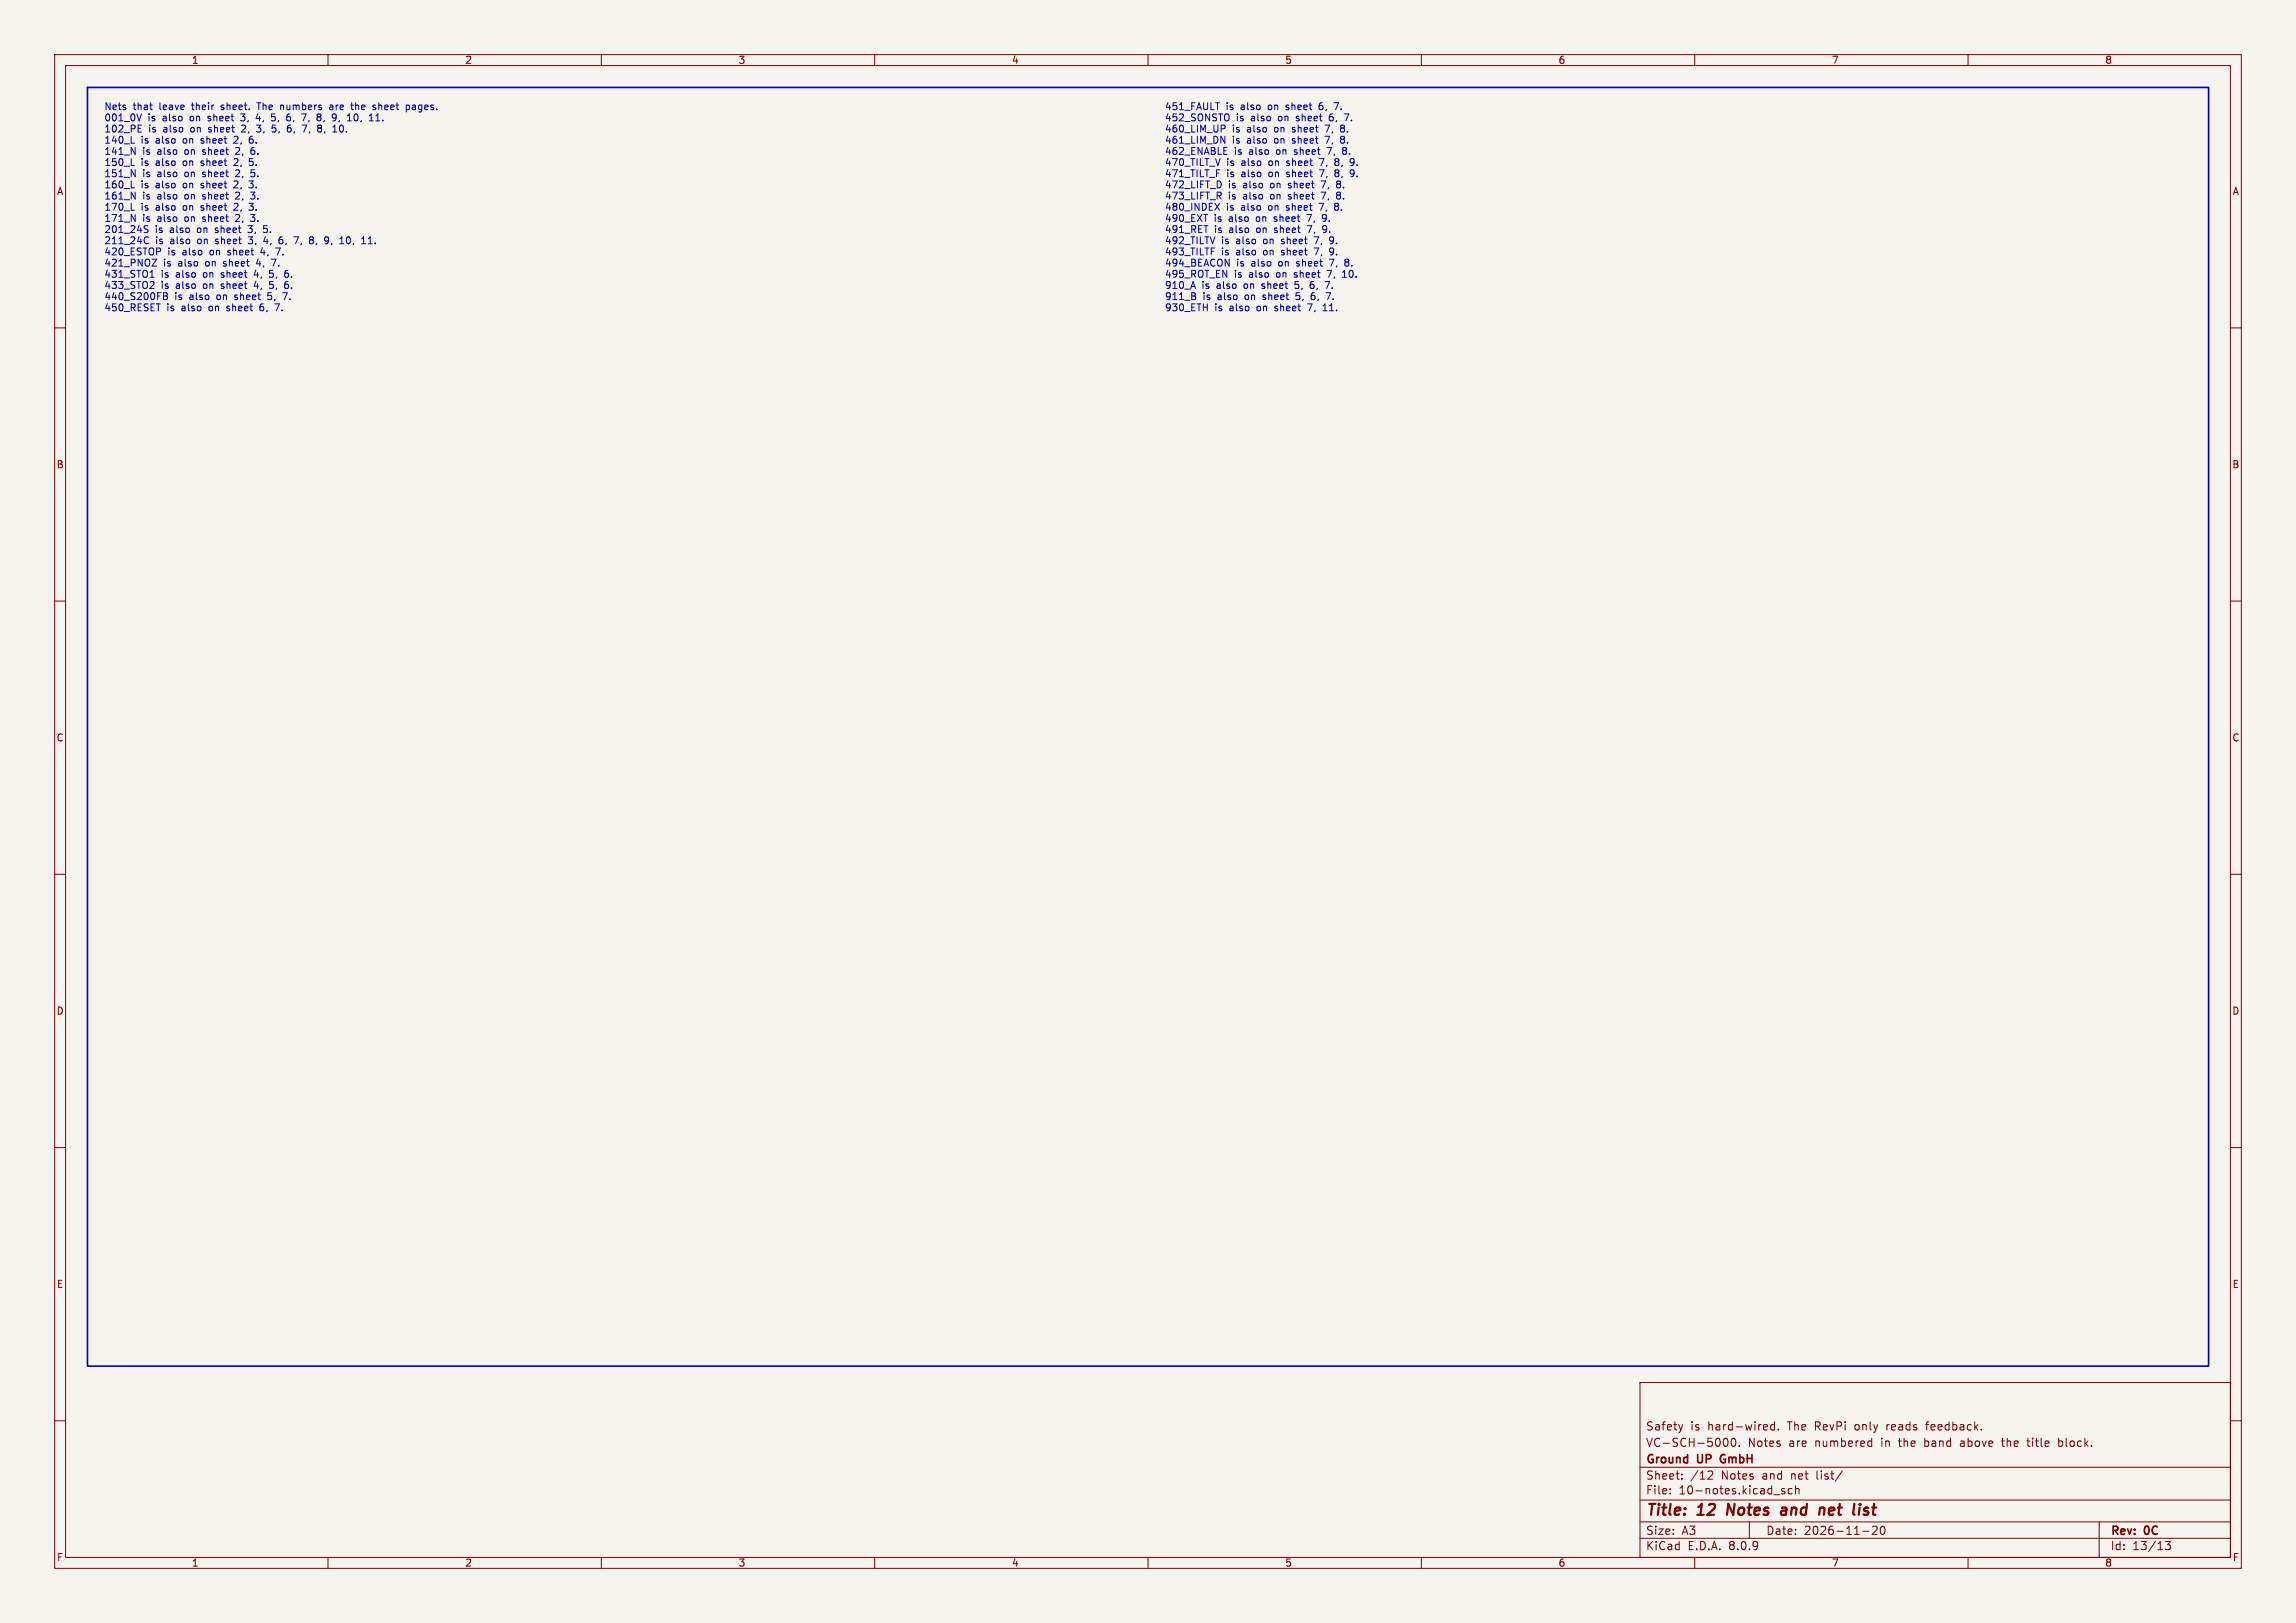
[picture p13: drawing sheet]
<svg xmlns="http://www.w3.org/2000/svg" width="420mm" height="297mm" viewBox="0 0 420 297" stroke-linecap="round" stroke-linejoin="round" font-family="sans-serif">
<defs><g id="words">
<g font-size="2.8" fill="#840000">
<text x="301" y="277.9">Title:</text>
<text x="310.6" y="277.9">12</text>
<text x="316.8" y="277.9">Notes</text>
<text x="327.5" y="277.9">and</text>
<text x="335.2" y="277.9">net</text>
<text x="342.2" y="277.9">list</text>
</g>
<g font-size="2.1" fill="#840000">
<text x="301" y="262">Safety</text>
<text x="309.2" y="262">is</text>
<text x="312.4" y="262">hard-wired.</text>
<text x="327.2" y="262">The</text>
<text x="332.3" y="262">RevPi</text>
<text x="339.7" y="262">only</text>
<text x="345.6" y="262">reads</text>
<text x="353.1" y="262">feedback.</text>
<text x="301" y="268.2">Ground</text>
<text x="301" y="265">VC-SCH-5000.</text>
<text x="310.6" y="268.2">UP</text>
<text x="315.4" y="268.2">GmbH</text>
<text x="319.7" y="265">Notes</text>
<text x="327.3" y="265">are</text>
<text x="332.2" y="265">numbered</text>
<text x="344.4" y="265">in</text>
<text x="347.8" y="265">the</text>
<text x="352.6" y="265">band</text>
<text x="359.3" y="265">above</text>
<text x="367.1" y="265">the</text>
<text x="371.9" y="265">title</text>
<text x="377.7" y="265">block.</text>
<text x="301" y="273.7">File:</text>
<text x="301" y="271">Sheet:</text>
<text x="307.1" y="273.7">10-notes.kicad_sch</text>
<text x="309.2" y="271">/12</text>
<text x="314.9" y="271">Notes</text>
<text x="322.5" y="271">and</text>
<text x="327.9" y="271">net</text>
<text x="332.7" y="271">list/</text>
<text x="301" y="281.1">Size:</text>
<text x="307.6" y="281.1">A3</text>
<text x="323" y="281.1">Date:</text>
<text x="330" y="281.1">2026-11-20</text>
<text x="386" y="281.3">Rev:</text>
<text x="392.4" y="281.3">0C</text>
<text x="301" y="283.9">KiCad</text>
<text x="308.7" y="283.9">E.D.A.</text>
<text x="316.3" y="283.9">8.0.9</text>
<text x="386" y="283.9">Id:</text>
<text x="390.1" y="283.9">13/13</text>
</g>
<g font-size="1.8" fill="#840000">
<text x="35" y="11.9">1</text>
<text x="85" y="11.9">2</text>
<text x="135" y="11.9">3</text>
<text x="185" y="11.9">4</text>
<text x="235" y="11.9">5</text>
<text x="285" y="11.9">6</text>
<text x="335" y="11.9">7</text>
<text x="385" y="11.9">8</text>
<text x="10.3" y="35.9">A</text>
<text x="408.3" y="35.9">A</text>
<text x="10.3" y="85.9">B</text>
<text x="408.2" y="85.9">B</text>
<text x="10.3" y="135.9">C</text>
<text x="408.2" y="135.9">C</text>
<text x="10.3" y="185.9">D</text>
<text x="408.2" y="185.9">D</text>
<text x="10.3" y="235.9">E</text>
<text x="408.3" y="235.9">E</text>
<text x="10.3" y="285.9">F</text>
<text x="35" y="286.9">1</text>
<text x="85" y="286.9">2</text>
<text x="135" y="286.9">3</text>
<text x="185" y="286.9">4</text>
<text x="235" y="286.9">5</text>
<text x="285" y="286.9">6</text>
<text x="335" y="286.9">7</text>
<text x="385" y="286.9">8</text>
<text x="408.3" y="285.9">F</text>
</g>
<g font-size="1.8" fill="#0000c2">
<text x="19" y="20.5">Nets</text>
<text x="19" y="22.5">001_0V</text>
<text x="24.3" y="20.5">that</text>
<text x="27.1" y="22.5">is</text>
<text x="29.3" y="20.5">leave</text>
<text x="29.9" y="22.5">also</text>
<text x="35" y="22.5">on</text>
<text x="35.4" y="20.5">their</text>
<text x="38.5" y="22.5">sheet</text>
<text x="40.9" y="20.5">sheet.</text>
<text x="44.8" y="22.5">3,</text>
<text x="47.7" y="22.5">4,</text>
<text x="47.8" y="20.5">The</text>
<text x="50.7" y="22.5">5,</text>
<text x="52.2" y="20.5">numbers</text>
<text x="53.7" y="22.5">6,</text>
<text x="56.7" y="22.5">7,</text>
<text x="59.7" y="22.5">8,</text>
<text x="61.4" y="20.5">are</text>
<text x="62.7" y="22.5">9,</text>
<text x="65.6" y="20.5">the</text>
<text x="65.6" y="22.5">10,</text>
<text x="69.7" y="20.5">sheet</text>
<text x="69.8" y="22.5">11.</text>
<text x="75.9" y="20.5">pages.</text>
<text x="213" y="20.5">451_FAULT</text>
<text x="213" y="22.5">452_SONSTO</text>
<text x="224.3" y="20.5">is</text>
<text x="226.1" y="22.5">is</text>
<text x="227.1" y="20.5">also</text>
<text x="228.9" y="22.5">also</text>
<text x="232.2" y="20.5">on</text>
<text x="234.1" y="22.5">on</text>
<text x="235.7" y="20.5">sheet</text>
<text x="237.6" y="22.5">sheet</text>
<text x="242" y="20.5">6,</text>
<text x="243.8" y="22.5">6,</text>
<text x="244.9" y="20.5">7.</text>
<text x="246.8" y="22.5">7.</text>
<text x="19" y="24.6">102_PE</text>
<text x="19" y="26.6">140_L</text>
<text x="19" y="28.7">141_N</text>
<text x="25.8" y="26.6">is</text>
<text x="26.1" y="28.7">is</text>
<text x="27.2" y="24.6">is</text>
<text x="28.6" y="26.6">also</text>
<text x="28.9" y="28.7">also</text>
<text x="30" y="24.6">also</text>
<text x="33.8" y="26.6">on</text>
<text x="34.1" y="28.7">on</text>
<text x="35.2" y="24.6">on</text>
<text x="37.2" y="26.6">sheet</text>
<text x="37.5" y="28.7">sheet</text>
<text x="38.6" y="24.6">sheet</text>
<text x="43.5" y="26.6">2,</text>
<text x="43.8" y="28.7">2,</text>
<text x="44.9" y="24.6">2,</text>
<text x="46.5" y="26.6">6.</text>
<text x="46.8" y="28.7">6.</text>
<text x="47.9" y="24.6">3,</text>
<text x="50.8" y="24.6">5,</text>
<text x="53.8" y="24.6">6,</text>
<text x="56.8" y="24.6">7,</text>
<text x="59.8" y="24.6">8,</text>
<text x="62.8" y="24.6">10.</text>
<text x="213" y="24.6">460_LIM_UP</text>
<text x="213" y="26.6">461_LIM_DN</text>
<text x="213" y="28.7">462_ENABLE</text>
<text x="225.4" y="24.6">is</text>
<text x="225.4" y="26.6">is</text>
<text x="225.8" y="28.7">is</text>
<text x="228.2" y="24.6">also</text>
<text x="228.2" y="26.6">also</text>
<text x="228.6" y="28.7">also</text>
<text x="233.4" y="24.6">on</text>
<text x="233.4" y="26.6">on</text>
<text x="233.7" y="28.7">on</text>
<text x="236.9" y="24.6">sheet</text>
<text x="236.9" y="26.6">sheet</text>
<text x="237.2" y="28.7">sheet</text>
<text x="243.1" y="24.6">7,</text>
<text x="243.1" y="26.6">7,</text>
<text x="243.5" y="28.7">7,</text>
<text x="246.1" y="24.6">8.</text>
<text x="246.1" y="26.6">8.</text>
<text x="246.5" y="28.7">8.</text>
<text x="19" y="30.7">150_L</text>
<text x="19" y="32.7">151_N</text>
<text x="19" y="34.8">160_L</text>
<text x="25.8" y="30.7">is</text>
<text x="25.8" y="34.8">is</text>
<text x="26.1" y="32.7">is</text>
<text x="28.6" y="30.7">also</text>
<text x="28.6" y="34.8">also</text>
<text x="28.9" y="32.7">also</text>
<text x="33.8" y="30.7">on</text>
<text x="33.8" y="34.8">on</text>
<text x="34.1" y="32.7">on</text>
<text x="37.2" y="30.7">sheet</text>
<text x="37.2" y="34.8">sheet</text>
<text x="37.5" y="32.7">sheet</text>
<text x="43.5" y="30.7">2,</text>
<text x="43.5" y="34.8">2,</text>
<text x="43.8" y="32.7">2,</text>
<text x="46.5" y="30.7">5.</text>
<text x="46.5" y="34.8">3.</text>
<text x="46.8" y="32.7">5.</text>
<text x="213" y="30.7">470_TILT_V</text>
<text x="213" y="32.7">471_TILT_F</text>
<text x="213" y="34.8">472_LIFT_D</text>
<text x="224.4" y="30.7">is</text>
<text x="224.4" y="32.7">is</text>
<text x="224.7" y="34.8">is</text>
<text x="227.2" y="30.7">also</text>
<text x="227.2" y="32.7">also</text>
<text x="227.5" y="34.8">also</text>
<text x="232.4" y="30.7">on</text>
<text x="232.4" y="32.7">on</text>
<text x="232.7" y="34.8">on</text>
<text x="235.8" y="30.7">sheet</text>
<text x="235.8" y="32.7">sheet</text>
<text x="236.1" y="34.8">sheet</text>
<text x="242.1" y="30.7">7,</text>
<text x="242.1" y="32.7">7,</text>
<text x="242.4" y="34.8">7,</text>
<text x="245.1" y="30.7">8,</text>
<text x="245.1" y="32.7">8,</text>
<text x="245.4" y="34.8">8.</text>
<text x="248" y="30.7">9.</text>
<text x="248" y="32.7">9.</text>
<text x="19" y="36.8">161_N</text>
<text x="19" y="38.9">170_L</text>
<text x="19" y="40.9">171_N</text>
<text x="25.8" y="38.9">is</text>
<text x="26.1" y="36.8">is</text>
<text x="26.1" y="40.9">is</text>
<text x="28.6" y="38.9">also</text>
<text x="28.9" y="36.8">also</text>
<text x="28.9" y="40.9">also</text>
<text x="33.8" y="38.9">on</text>
<text x="34.1" y="36.8">on</text>
<text x="34.1" y="40.9">on</text>
<text x="37.2" y="38.9">sheet</text>
<text x="37.5" y="36.8">sheet</text>
<text x="37.5" y="40.9">sheet</text>
<text x="43.5" y="38.9">2,</text>
<text x="43.8" y="36.8">2,</text>
<text x="43.8" y="40.9">2,</text>
<text x="46.5" y="38.9">3.</text>
<text x="46.8" y="36.8">3.</text>
<text x="46.8" y="40.9">3.</text>
<text x="213" y="36.8">473_LIFT_R</text>
<text x="213" y="38.9">480_INDEX</text>
<text x="213" y="40.9">490_EXT</text>
<text x="222.1" y="40.9">is</text>
<text x="224.3" y="38.9">is</text>
<text x="224.7" y="36.8">is</text>
<text x="224.9" y="40.9">also</text>
<text x="227.1" y="38.9">also</text>
<text x="227.5" y="36.8">also</text>
<text x="230.1" y="40.9">on</text>
<text x="232.3" y="38.9">on</text>
<text x="232.7" y="36.8">on</text>
<text x="233.5" y="40.9">sheet</text>
<text x="235.8" y="38.9">sheet</text>
<text x="236.1" y="36.8">sheet</text>
<text x="239.8" y="40.9">7,</text>
<text x="242" y="38.9">7,</text>
<text x="242.4" y="36.8">7,</text>
<text x="242.8" y="40.9">9.</text>
<text x="245" y="38.9">8.</text>
<text x="245.4" y="36.8">8.</text>
<text x="19" y="43">201_24S</text>
<text x="19" y="45">211_24C</text>
<text x="19" y="47.1">420_ESTOP</text>
<text x="28.4" y="43">is</text>
<text x="28.5" y="45">is</text>
<text x="30.7" y="47.1">is</text>
<text x="31.2" y="43">also</text>
<text x="31.3" y="45">also</text>
<text x="33.5" y="47.1">also</text>
<text x="36.4" y="43">on</text>
<text x="36.4" y="45">on</text>
<text x="38.7" y="47.1">on</text>
<text x="39.8" y="43">sheet</text>
<text x="39.9" y="45">sheet</text>
<text x="42.1" y="47.1">sheet</text>
<text x="46.1" y="43">3,</text>
<text x="46.1" y="45">3,</text>
<text x="48.4" y="47.1">4,</text>
<text x="49.1" y="43">5.</text>
<text x="49.1" y="45">4,</text>
<text x="51.4" y="47.1">7.</text>
<text x="52.1" y="45">6,</text>
<text x="55.1" y="45">7,</text>
<text x="58.1" y="45">8,</text>
<text x="61.1" y="45">9,</text>
<text x="64.1" y="45">10,</text>
<text x="68.2" y="45">11.</text>
<text x="213" y="43">491_RET</text>
<text x="213" y="45">492_TILTV</text>
<text x="213" y="47.1">493_TILTF</text>
<text x="222.2" y="43">is</text>
<text x="223.4" y="45">is</text>
<text x="223.4" y="47.1">is</text>
<text x="225" y="43">also</text>
<text x="226.2" y="45">also</text>
<text x="226.2" y="47.1">also</text>
<text x="230.1" y="43">on</text>
<text x="231.4" y="45">on</text>
<text x="231.4" y="47.1">on</text>
<text x="233.6" y="43">sheet</text>
<text x="234.9" y="45">sheet</text>
<text x="234.9" y="47.1">sheet</text>
<text x="239.8" y="43">7,</text>
<text x="241.1" y="45">7,</text>
<text x="241.1" y="47.1">7,</text>
<text x="242.8" y="43">9.</text>
<text x="244.1" y="45">9.</text>
<text x="244.1" y="47.1">9.</text>
<text x="19" y="49.1">421_PNOZ</text>
<text x="19" y="51.1">431_STO1</text>
<text x="19" y="53.2">433_STO2</text>
<text x="29.5" y="51.1">is</text>
<text x="29.5" y="53.2">is</text>
<text x="29.9" y="49.1">is</text>
<text x="32.3" y="51.1">also</text>
<text x="32.3" y="53.2">also</text>
<text x="32.7" y="49.1">also</text>
<text x="37.4" y="51.1">on</text>
<text x="37.4" y="53.2">on</text>
<text x="37.9" y="49.1">on</text>
<text x="40.9" y="51.1">sheet</text>
<text x="40.9" y="53.2">sheet</text>
<text x="41.3" y="49.1">sheet</text>
<text x="47.2" y="51.1">4,</text>
<text x="47.2" y="53.2">4,</text>
<text x="47.6" y="49.1">4,</text>
<text x="50.2" y="51.1">5,</text>
<text x="50.2" y="53.2">5,</text>
<text x="50.6" y="49.1">7.</text>
<text x="53.1" y="51.1">6.</text>
<text x="53.1" y="53.2">6.</text>
<text x="213" y="49.1">494_BEACON</text>
<text x="213" y="51.1">495_ROT_EN</text>
<text x="213" y="53.2">910_A</text>
<text x="219.9" y="53.2">is</text>
<text x="222.7" y="53.2">also</text>
<text x="225.8" y="51.1">is</text>
<text x="226.2" y="49.1">is</text>
<text x="227.8" y="53.2">on</text>
<text x="228.6" y="51.1">also</text>
<text x="229" y="49.1">also</text>
<text x="231.3" y="53.2">sheet</text>
<text x="233.7" y="51.1">on</text>
<text x="234.2" y="49.1">on</text>
<text x="237.2" y="51.1">sheet</text>
<text x="237.5" y="53.2">5,</text>
<text x="237.6" y="49.1">sheet</text>
<text x="240.5" y="53.2">6,</text>
<text x="243.5" y="51.1">7,</text>
<text x="243.5" y="53.2">7.</text>
<text x="243.9" y="49.1">7,</text>
<text x="246.5" y="51.1">10.</text>
<text x="246.9" y="49.1">8.</text>
<text x="19" y="55.2">440_S200FB</text>
<text x="19" y="57.3">450_RESET</text>
<text x="30.5" y="57.3">is</text>
<text x="32" y="55.2">is</text>
<text x="33.3" y="57.3">also</text>
<text x="34.8" y="55.2">also</text>
<text x="38.5" y="57.3">on</text>
<text x="39.9" y="55.2">on</text>
<text x="41.9" y="57.3">sheet</text>
<text x="43.4" y="55.2">sheet</text>
<text x="48.2" y="57.3">6,</text>
<text x="49.6" y="55.2">5,</text>
<text x="51.2" y="57.3">7.</text>
<text x="52.6" y="55.2">7.</text>
<text x="213" y="55.2">911_B</text>
<text x="213" y="57.3">930_ETH</text>
<text x="220" y="55.2">is</text>
<text x="222.2" y="57.3">is</text>
<text x="222.8" y="55.2">also</text>
<text x="225" y="57.3">also</text>
<text x="228" y="55.2">on</text>
<text x="230.2" y="57.3">on</text>
<text x="231.5" y="55.2">sheet</text>
<text x="233.6" y="57.3">sheet</text>
<text x="237.7" y="55.2">5,</text>
<text x="239.9" y="57.3">7,</text>
<text x="240.7" y="55.2">6,</text>
<text x="242.9" y="57.3">11.</text>
<text x="243.7" y="55.2">7.</text>
</g>
</g></defs>
<path d="M0 0h420v297h-420z" fill="#f5f4ef" stroke="#f5f4ef" stroke-width=".18"/>
<g fill="none" stroke="#840000" stroke-width=".18">
<path d="M10 10h400v277h-400zM12 12h396v273h-396zM60 10v2M110 10v2M160 10v2M210 10v2M260 10v2M310 10v2M360 10v2M10 60h2M408 60h2M10 110h2"/>
<path d="M408 110h2M10 160h2M408 160h2M10 210h2M408 210h2M300 253h108v32h-108zM10 260h2M300 278.5h108M300 274.5h108M300 268.5h108M305.5 273.2v.2M305.5 272.5v.1"/>
<path d="M307.7 270.5v.2M307.7 269.8v.1M307.8 260.7l-.4 1M312.7 269.2l.5 .1 .1 .3-.9 1.1h.9M315.4 263.3l.2-.1a.8 .8 0 0 1 .5 .7 .8 .8 0 0 1-.5 .8l-.2-.1M316.8 263.3l.2-.1a.8 .8 0 0 1 .5 .7 .8 .8 0 0 1-.5 .8l-.2-.2-.1-.4zM318.2 264.5v.2M320 278.5v3M324.6 260.2v1.5M324.6 260.8l-.4-.1-.3 .3v.4l.1 .2h.6M325.3 261.5v.2M326.4 272.5l-.3-.1-.2 .2v.2l.5 .2v.3h-.5"/>
<path d="M327.8 272.5l-.4-.1-.3 .3v.4l.1 .2h.6M328.4 272.5l.3-.1 .3 .1 .1 .9M328.4 271.9v1.5M337 269.1l-1.3 1.9M341.9 263.7l.5 .1M342.4 264.6l-.5 .1M342.4 263.2v1.5M342.5 279.4l.6-.1 .2 .1 .1 .3-1 1.1h1M344.1 279.4l.2-.1a.8 .8 0 0 1 .5 .7 .8 .8 0 0 1-.5 .8l-.2-.2-.2-.4zM352.2 260.7h.6M358.7 264.2v.4M366.1 263.7h.6"/>
<path d="M366.3 263.2v1.3l.2 .2M370.7 263.7h.6M370.9 263.2v1.3l.4 .2M376.6 264.6h.6M376.6 263.8h.6M376.6 263.2v1.5M384 278.5v6.5M408 260h2M60 285v2M110 285v2M160 285v2M210 285v2"/>
<path d="M260 285v2M300 281.5h108M310 285v2M340.7 280.2h1.2M360 285v2M396.1 282.1h.9l-.5 .6 .4 .1v.6l-.2 .2h-.4l-.2-.2"/>
</g>
<path d="M316.2 275.2l-.3 2M326 276l.2-.1 .5 .1M326.8 276.3l-.7 .1a.4 .4 0 0 0-.3 .4 .4 .4 0 0 0 .2 .4l.7-.1M333.5 275.9l.3 .3-.2 1M340.9 277.1l.1 .1 .6-.1M341.6 275.9l-.5 .1-.1 .3 .2 .2h.3" fill="none" stroke="#840000" stroke-width=".4"/>
<path d="M314.8 266.4l-.1 .4 .1 .7" fill="none" stroke="#840000" stroke-width=".3"/>
<g fill="none" stroke="#0000c2" stroke-width=".18">
<path d="M47 18.8h.7M51.7 19.2l-.4 .1M60.3 19.3h.5M60.9 19.5l-.4 .1-.2 .2 .2 .3 .4-.1M64.2 19.2h.4M64.3 18.8v1.1M68.4 19.2l.3 .1M68.4 19.6l.3 .1 .1 .2-.2 .2h-.3M74.4 19.2l.4 .1 .1 .2v.5l-.5 .1M75.5 19.6v.4M241.5 18.9l-.2 .4v.5l.2 .3M241.5 19.3l-.2 .2"/>
<path d="M244 18.8h.8l-.5 1.3M24 26.2h.6M24 27l.7 1.3v-1.3M24 31.1l.7 1.2v-1.2M24 35.2l.7 1.2v-1.2M24 39.2l.7 1.3v-1.3M24 30.3h.6M24 34.4h.6M24 38.5h.6M25.3 24.2h.6M25.3 22.9h.6M25.9 20.8l-.5 1.3"/>
<path d="M43 29l-.2 .1M43 33.1l-.2 .1M43 37.2l-.2 .1M43.5 25.5l-.8 .7h.8M43.5 29.6l-.8 .7h.8M43.5 33.7l-.8 .7h.8M43.5 37.7l-.8 .8h.8M43.8 27.5l-.8 .8h.8M43.8 31.6l-.8 .7h.8M43.8 35.7l-.8 .7h.8M43.8 39.8l-.8 .7h.8M44 22l.2 .1"/>
<path d="M44.9 23.4l-.8 .8h.8M45.5 34.3l.6 .1M45.5 33.1h.8l-.4 .5h.2M45.5 38.4l.6 .1M45.5 37.2h.8l-.4 .5h.2M45.6 30.2l.5 .1M45.6 25.2v.8l.1 .1 .4 .1M45.8 25.4l-.2 .3M45.8 36.3l.6 .1M45.8 35.2h.8l-.4 .4h.2M45.8 39.2h.8l-.4 .5h.2M45.9 32.2l.5 .1"/>
<path d="M46 31.1l-.1 .6 .5-.1M46.1 27.1l-.2 .4v.5l.1 .2 .4 .1M46.3 29h-.7v.6l.5-.1M46.4 27.5h-.3l-.2 .2M46.9 24l.6 .2M46.9 22.9h.8M47.2 20.8l-.3 .9h.7M49.6 22l.2 .1h.4M49.7 20.8l-.1 .7 .2-.2 .4 .1M49.8 24l.1 .2 .5-.1M50.4 22.9h-.6v.6l.1-.1h.5M52.5 21.4l.4-.1 .2 .3-.1 .5h-.5"/>
<path d="M52.7 23.4h.3l.3 .2-.2 .5h-.4M53.1 22.9l-.4 .1M55.3 22.9h.8l-.5 1.3M56 20.8l-.6 1.3M58.6 21.5l.1 .1-.1 .5M58.7 23l.1 .1-.1 .3M58.7 23.5l.1 .2-.1 .4M58.7 21.1l-.1 .2M62.1 22.1l-.1 .2M62.2 23.1l-.1 .6 .3 .5M64.4 20l.2 .1M65.1 20.8a.72 .72 0 0 0 .1 1.3h.1"/>
<path d="M68.8 22.1h.7M68.8 21.2l.3-.4v1.3M222.2 37.2l.9 1.3M223.1 37.2l-.9 1.3M223.3 24.9l.7 1.3v-1.3M223.3 33.4v.7M223.9 28.3h.6M223.9 27h.6M224.1 23.3l-.2 .3h-.5M241.3 37.2h.8M241.3 29h.9M241.3 31.1h.9"/>
<path d="M241.6 35.2h.9M241.9 39.5v.4l.5 .1M242.4 22.9h.8M242.4 24.9h.8M243.2 21.1v.8l.2 .2M243.4 21.3l-.2 .3M244.2 37.7h.2M244.3 29.5l.1 .1M244.4 37.7l-.2 .2-.1 .3 .1 .2 .4 .1M244.4 37.7h.2M244.4 29.6l-.2 .1v.4l.1 .1 .4 .1M244.4 31.6l-.2 .1v.4l.1 .2h.4"/>
<path d="M244.4 29.6h.3M244.4 31.6h.3M244.5 33.2v.3M244.6 37.2l-.4 .1M244.6 33.6l.1 .1M244.7 31.1h-.4l-.1 .2 .2 .3M244.7 33.7l-.2 .1v.3l.1 .2 .4 .1M244.7 35.7l-.2 .1v.4l.1 .2h.4M244.7 33.7h.3M244.7 35.7h.3M245 35.2h-.3l-.2 .2 .2 .3M245.3 23.4h.2"/>
<path d="M245.5 23.4l-.2 .2-.1 .3 .1 .2 .4 .1M245.5 25.5l-.2 .1-.1 .4 .1 .1 .4 .1M245.5 23.4h.2M245.5 25.5h.2M245.6 27.2l.2 .3M245.7 24.9l-.4 .1-.1 .2 .3 .3M245.8 27.5l-.2 .1v.4l.1 .2 .4 .1M245.8 27.5h.3M246.7 20.8l-.5 1.3M247 29.6l.2 .2h.4M247 31.6l.2 .3 .4-.1M247.5 30.2l-.4 .1"/>
<path d="M247.5 32.2l-.4 .1M247.6 31.1h-.4l-.2 .2M26.6 41.9l.4 .1 .1 .3-.3 .3h-.3M26.6 43.4l.3-.1 .2 .2M27.1 44.5l-.2 .1-.3-.1M27.4 50.7h.8M28.1 51.6l.1 .2-.1 .3-.7 .7h.8M28.7 47.4l-.9 1.3h.9M29.9 53.6v1.2l.7-.1 .1-.3-.4-.2M29.9 54.2h.4M30.6 53.8l-.3 .4M45.3 41.3h.8"/>
<path d="M45.3 42.4l.2 .2M45.4 43.3h.8M45.4 44.5l.2 .1M45.8 40.4l.6 .1M46.8 49.4l-.3 .9h.8M46.8 51.5l-.3 .9h.8M47.2 47.4l-.3 .9h.8M47.7 55.7l-.2 .4v.5l.3 .3M47.8 56.1l-.3 .2M48 45.3l-.3 .9h.8M48.2 42.4l.5 .2M48.6 43.3l-.4 .9h.8"/>
<path d="M48.9 41.3h-.7v.6l.5-.1M49 54.7l.2 .1M49.3 50.6l.5 .1M49.3 52.7l.5 .1M49.6 53.6h-.6v.6l.2-.2M49.6 47.4h.9l-.6 1.3M49.9 49.5h-.6v.6l.5-.1M49.9 51.5h-.6v.6l.5-.1M50.4 45.4h.9l-.6 1.3M51 44.4l.3 .2 .3-.1M51.1 55.6l-.6 1.3M51.6 43.3l-.3 .1-.3 .5"/>
<path d="M51.6 43.9l-.3-.1-.3 .3M51.7 53.6h.8l-.5 1.2M52.1 50.5l.2 .2h.4M52.1 52.5l.2 .3 .4-.1M52.2 49.6l-.1 .4M52.4 49.5h.3M52.7 50h-.4l-.2 .2M52.7 51.5l-.4 .1-.2 .5M52.7 52.1l-.4-.1-.2 .2M53.8 43.3h.8l-.5 1.3M56.8 43.3h.3l.2 .3-.2 .3M56.8 43.9h.3"/>
<path d="M57.1 43.9l.2 .2v.3l-.1 .1-.4 .1M60 43.4l.1 .7-.2 .4M60.1 43.9l-.1 .2M63.7 43.3a.79 .79 0 0 0 0 1.3M67.4 44.6h.7M67.4 43.7l.3-.4v1.3M218.6 54.2l.1 .2-.1 .4M218.7 53.9l-.1 .1M236.9 52.7l.1 .1M236.9 51.5v.6l.1-.1M237 54.7l.2 .1M237.1 53.6l-.1 .6 .2-.2"/>
<path d="M239.1 41.3h.9M239.2 55.6h.8M239.8 51.6l-.2 .5v.4l.2 .2 .3 .1M240 53.7l-.2 .4v.5l.2 .2h.3M240.1 54l-.3 .3M240.1 52h-.2l-.3 .2M240.4 45.4h.8M242 40.5h.2M242 56.9h.7M242.1 42.6h.2M242.4 55.6v1.3M242.4 51.5h.8l-.5 1.3"/>
<path d="M242.4 41.3h-.2l-.3 .2 .1 .5 .4 .1M242.6 53.6h.8l-.5 1.2M242.7 49.5h.9M243.2 47.4h.8M243.2 43.6l.1 .4 .4 .1M243.3 44.6h.3M243.3 46.7h.3M243.7 45.4h-.4l-.1 .2 .1 .4 .4 .2M245.6 50.7h.7M245.8 49.7l.1-.2v1.2M246.2 48l-.1 .1-.1 .4 .1 .1 .4 .1M246.2 48h.3"/>
<path d="M246.5 47.4h-.3l-.2 .3 .2 .3"/>
</g>
<path d="M16 16h388v234h-388z" fill="none" stroke="#0000c2" stroke-width=".3"/>
<use href="#words"/>
</svg>
